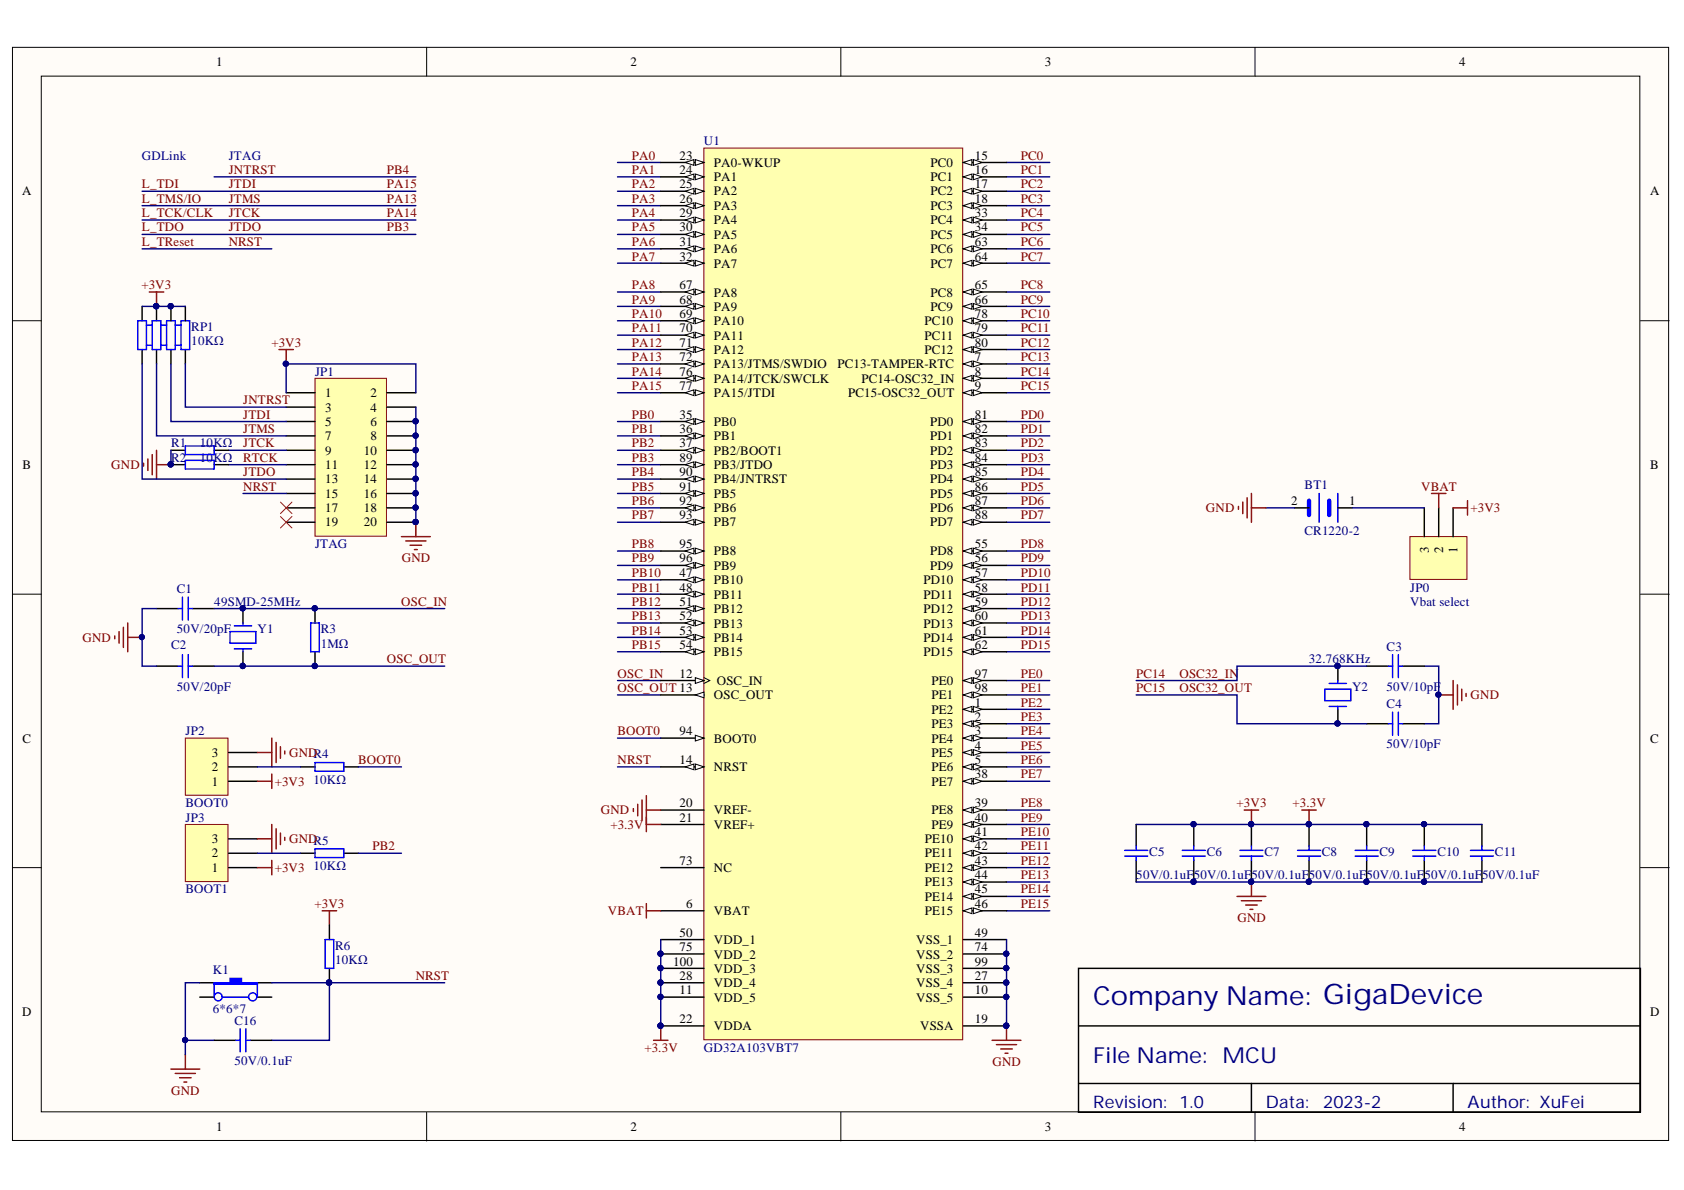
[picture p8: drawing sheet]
<svg xmlns="http://www.w3.org/2000/svg" width="297mm" height="210mm" viewBox="0 0 297 210" stroke-linecap="round" stroke-linejoin="round" font-family="sans-serif">
<defs><g id="words">
<text font-size="4.6" fill="#000080" x="192.8" y="177.2">Company Name: GigaDevice</text>
<text font-size="3.9" fill="#000080" x="192.8" y="187.6">File Name: MCU</text>
<g font-size="3" fill="#000080">
<text x="192.8" y="195.4">Revision:</text>
<text x="208" y="195.4">1.0</text>
<text x="223.3" y="195.4">Data:</text>
<text x="233.4" y="195.4">2023-2</text>
<text x="258.9" y="195.4">Author: XuFei</text>
</g>
<g font-size="2.3">
<text x="38.1" y="11.7">1</text>
<text x="111.2" y="11.7">2</text>
<text x="184.3" y="11.7">3</text>
<text x="257.4" y="11.7">4</text>
<text x="119.8" y="28.1">23</text>
<text x="125.9" y="29.4">PA0-WKUP</text>
<text x="164.2" y="29.4">PC0</text>
<text x="171.9" y="28.1">15</text>
<text x="3.9" y="34.5">A</text>
<text x="119.8" y="30.7">24</text>
<text x="119.8" y="33.2">25</text>
<text x="119.8" y="35.7">26</text>
<text x="125.9" y="31.9">PA1</text>
<text x="125.9" y="34.5">PA2</text>
<text x="164.2" y="31.9">PC1</text>
<text x="164.2" y="34.5">PC2</text>
<text x="171.9" y="30.7">16</text>
<text x="171.9" y="33.2">17</text>
<text x="171.9" y="35.7">18</text>
<text x="291.1" y="34.5">A</text>
<text x="119.8" y="38.3">29</text>
<text x="119.8" y="40.8">30</text>
<text x="125.9" y="37">PA3</text>
<text x="125.9" y="39.5">PA4</text>
<text x="164.2" y="37">PC3</text>
<text x="164.2" y="39.5">PC4</text>
<text x="171.9" y="38.3">33</text>
<text x="171.9" y="40.8">34</text>
<text x="119.8" y="43.4">31</text>
<text x="119.8" y="46">32</text>
<text x="125.9" y="42.1">PA5</text>
<text x="125.9" y="44.7">PA6</text>
<text x="125.9" y="47.2">PA7</text>
<text x="164.2" y="42.1">PC5</text>
<text x="164.2" y="44.7">PC6</text>
<text x="164.2" y="47.2">PC7</text>
<text x="171.9" y="43.4">63</text>
<text x="171.9" y="46">64</text>
<text x="119.8" y="51">67</text>
<text x="119.8" y="53.6">68</text>
<text x="125.9" y="52.3">PA8</text>
<text x="164.2" y="52.3">PC8</text>
<text x="171.9" y="51">65</text>
<text x="171.9" y="53.6">66</text>
<text x="119.8" y="56.1">69</text>
<text x="119.8" y="58.6">70</text>
<text x="125.9" y="54.8">PA9</text>
<text x="125.9" y="57.4">PA10</text>
<text x="125.9" y="59.9">PA11</text>
<text x="163.1" y="57.4">PC10</text>
<text x="163.1" y="59.9">PC11</text>
<text x="164.2" y="54.8">PC9</text>
<text x="171.9" y="56.1">78</text>
<text x="171.9" y="58.6">79</text>
<text x="119.8" y="61.2">71</text>
<text x="119.8" y="63.7">72</text>
<text x="125.9" y="62.4">PA12</text>
<text x="125.9" y="65">PA13/JTMS/SWDIO</text>
<text x="147.7" y="65">PC13-TAMPER-RTC</text>
<text x="163.1" y="62.4">PC12</text>
<text x="171.9" y="61.2">80</text>
<text x="171.9" y="63.7">7</text>
<text x="57.3" y="70.1">1</text>
<text x="65.4" y="70.1">2</text>
<text x="119.8" y="66.2">76</text>
<text x="119.8" y="68.8">77</text>
<text x="125.9" y="67.5">PA14/JTCK/SWCLK</text>
<text x="125.9" y="70.1">PA15/JTDI</text>
<text x="149.6" y="70.1">PC15-OSC32_OUT</text>
<text x="152" y="67.5">PC14-OSC32_IN</text>
<text x="171.9" y="66.2">8</text>
<text x="171.9" y="68.8">9</text>
<text x="57.3" y="72.6">3</text>
<text x="57.3" y="75.1">5</text>
<text x="57.3" y="77.7">7</text>
<text x="65.4" y="72.6">4</text>
<text x="65.4" y="75.1">6</text>
<text x="65.4" y="77.7">8</text>
<text x="119.8" y="73.9">35</text>
<text x="119.8" y="76.4">36</text>
<text x="125.9" y="75.1">PB0</text>
<text x="125.9" y="77.7">PB1</text>
<text x="164.1" y="75.1">PD0</text>
<text x="164.1" y="77.7">PD1</text>
<text x="171.9" y="73.9">81</text>
<text x="171.9" y="76.4">82</text>
<text x="4" y="82.7">B</text>
<text x="57.3" y="80.2">9</text>
<text x="57.3" y="82.7">11</text>
<text x="64.2" y="80.2">10</text>
<text x="64.2" y="82.7">12</text>
<text x="119.8" y="78.9">37</text>
<text x="119.8" y="81.5">89</text>
<text x="119.8" y="84">90</text>
<text x="125.9" y="80.2">PB2/BOOT1</text>
<text x="125.9" y="82.7">PB3/JTDO</text>
<text x="164.1" y="80.2">PD2</text>
<text x="164.1" y="82.7">PD3</text>
<text x="171.9" y="78.9">83</text>
<text x="171.9" y="81.5">84</text>
<text x="171.9" y="84">85</text>
<text x="291.1" y="82.7">B</text>
<text x="57.3" y="85.3">13</text>
<text x="57.3" y="87.8">15</text>
<text x="64.2" y="85.3">14</text>
<text x="64.2" y="87.8">16</text>
<text x="119.8" y="86.5">91</text>
<text x="119.8" y="89.1">92</text>
<text x="125.9" y="85.3">PB4/JNTRST</text>
<text x="125.9" y="87.8">PB5</text>
<text x="164.1" y="85.3">PD4</text>
<text x="164.1" y="87.8">PD5</text>
<text x="171.9" y="86.5">86</text>
<text x="171.9" y="89.1">87</text>
<text x="227.8" y="89.1">2</text>
<text x="238" y="89.1">1</text>
<text x="57.3" y="90.3">17</text>
<text x="57.3" y="92.9">19</text>
<text x="64.2" y="90.3">18</text>
<text x="64.2" y="92.9">20</text>
<text x="119.8" y="91.6">93</text>
<text x="125.9" y="90.3">PB6</text>
<text x="125.9" y="92.9">PB7</text>
<text x="164.1" y="90.3">PD6</text>
<text x="164.1" y="92.9">PD7</text>
<text x="171.9" y="91.6">88</text>
<text x="119.8" y="96.7">95</text>
<text x="119.8" y="99.2">96</text>
<text x="119.8" y="101.7">47</text>
<text x="125.9" y="97.9">PB8</text>
<text x="125.9" y="100.5">PB9</text>
<text x="164.1" y="97.9">PD8</text>
<text x="164.1" y="100.5">PD9</text>
<text x="171.9" y="96.7">55</text>
<text x="171.9" y="99.2">56</text>
<text x="171.9" y="101.7">57</text>
<text x="252" y="97.6" transform="rotate(-90 252 97.6)">3</text>
<text x="254.6" y="97.6" transform="rotate(-90 254.6 97.6)">2</text>
<text x="257.1" y="97.6" transform="rotate(-90 257.1 97.6)">1</text>
<text x="119.8" y="104.4">48</text>
<text x="119.8" y="106.9">51</text>
<text x="125.9" y="103">PB10</text>
<text x="125.9" y="105.6">PB11</text>
<text x="162.9" y="103">PD10</text>
<text x="162.9" y="105.6">PD11</text>
<text x="171.9" y="104.4">58</text>
<text x="171.9" y="106.9">59</text>
<text x="119.8" y="109.4">52</text>
<text x="119.8" y="112">53</text>
<text x="125.9" y="108.2">PB12</text>
<text x="125.9" y="110.7">PB13</text>
<text x="125.9" y="113.2">PB14</text>
<text x="162.9" y="108.2">PD12</text>
<text x="162.9" y="110.7">PD13</text>
<text x="162.9" y="113.2">PD14</text>
<text x="171.9" y="109.4">60</text>
<text x="171.9" y="112">61</text>
<text x="119.8" y="119.6">12</text>
<text x="119.8" y="114.5">54</text>
<text x="125.9" y="115.8">PB15</text>
<text x="162.9" y="115.8">PD15</text>
<text x="171.9" y="114.5">62</text>
<text x="171.9" y="119.6">97</text>
<text x="125.9" y="123.4">OSC_OUT</text>
<text x="126.4" y="120.8">OSC_IN</text>
<text x="164.3" y="120.8">PE0</text>
<text x="164.3" y="123.4">PE1</text>
<text x="164.3" y="125.9">PE2</text>
<text x="171.9" y="122.1">98</text>
<text x="171.9" y="124.6">1</text>
<text x="4" y="131">C</text>
<text x="119.8" y="129.7">94</text>
<text x="125.9" y="131">BOOT0</text>
<text x="164.3" y="128.4">PE3</text>
<text x="164.3" y="131">PE4</text>
<text x="171.9" y="127.2">2</text>
<text x="171.9" y="129.7">3</text>
<text x="291.1" y="131">C</text>
<text x="37.4" y="136">2</text>
<text x="37.4" y="133.5">3</text>
<text x="119.8" y="134.8">14</text>
<text x="125.9" y="136">NRST</text>
<text x="164.3" y="133.5">PE5</text>
<text x="164.3" y="136">PE6</text>
<text x="171.9" y="132.2">4</text>
<text x="171.9" y="134.8">5</text>
<text x="171.9" y="137.3">38</text>
<text x="37.4" y="138.6">1</text>
<text x="119.8" y="142.4">20</text>
<text x="125.9" y="143.6">VREF-</text>
<text x="164.3" y="138.6">PE7</text>
<text x="164.3" y="143.6">PE8</text>
<text x="171.9" y="142.4">39</text>
<text x="37.4" y="148.7">3</text>
<text x="119.8" y="144.9">21</text>
<text x="125.9" y="146.2">VREF+</text>
<text x="163.1" y="148.7">PE10</text>
<text x="164.3" y="146.2">PE9</text>
<text x="171.9" y="144.9">40</text>
<text x="171.9" y="147.4">41</text>
<text x="171.9" y="150">42</text>
<text x="37.4" y="153.8">1</text>
<text x="37.4" y="151.2">2</text>
<text x="119.8" y="152.5">73</text>
<text x="125.9" y="153.8">NC</text>
<text x="163.1" y="151.2">PE11</text>
<text x="163.1" y="153.8">PE12</text>
<text x="171.9" y="152.5">43</text>
<text x="171.9" y="155.1">44</text>
<text x="121" y="160.1">6</text>
<text x="125.9" y="161.4">VBAT</text>
<text x="163.1" y="156.3">PE13</text>
<text x="163.1" y="158.9">PE14</text>
<text x="163.1" y="161.4">PE15</text>
<text x="171.9" y="157.6">45</text>
<text x="171.9" y="160.1">46</text>
<text x="119.8" y="165.3">50</text>
<text x="119.8" y="167.8">75</text>
<text x="125.9" y="166.5">VDD_1</text>
<text x="161.6" y="166.5">VSS_1</text>
<text x="171.9" y="165.3">49</text>
<text x="171.9" y="167.8">74</text>
<text x="118.7" y="170.3">100</text>
<text x="119.8" y="172.9">28</text>
<text x="125.9" y="169.1">VDD_2</text>
<text x="125.9" y="171.6">VDD_3</text>
<text x="161.6" y="169.1">VSS_2</text>
<text x="161.6" y="171.6">VSS_3</text>
<text x="171.9" y="170.3">99</text>
<text x="171.9" y="172.9">27</text>
<text x="3.9" y="179.2">D</text>
<text x="119.8" y="175.4">11</text>
<text x="125.9" y="174.1">VDD_4</text>
<text x="125.9" y="176.7">VDD_5</text>
<text x="161.6" y="174.1">VSS_4</text>
<text x="161.6" y="176.7">VSS_5</text>
<text x="171.9" y="175.4">10</text>
<text x="291.1" y="179.2">D</text>
<text x="119.8" y="180.5">22</text>
<text x="125.9" y="181.8">VDDA</text>
<text x="162.3" y="181.8">VSSA</text>
<text x="171.9" y="180.5">19</text>
<text x="38.1" y="199.5">1</text>
<text x="111.2" y="199.5">2</text>
<text x="184.3" y="199.5">3</text>
<text x="257.4" y="199.5">4</text>
</g>
<g font-size="2.3" fill="#000080">
<text x="25" y="28.1">GDLink</text>
<text x="40.3" y="28.1">JTAG</text>
<text x="124.2" y="25.6">U1</text>
<text x="33.7" y="58.4">RP1</text>
<text x="33.7" y="60.9">10KΩ</text>
<text x="55.6" y="66.2">JP1</text>
<text x="30.2" y="81.5">R2</text>
<text x="30.2" y="78.9">R1</text>
<text x="35.3" y="81.5">10KΩ</text>
<text x="35.3" y="78.9">10KΩ</text>
<text x="230.1" y="86.3">BT1</text>
<text x="230.1" y="94.4">CR1220-2</text>
<text x="55.6" y="96.7">JTAG</text>
<text x="31.2" y="104.6">C1</text>
<text x="37.8" y="106.9">49SMD-25MHz</text>
<text x="248.7" y="104.4">JP0</text>
<text x="248.7" y="106.9">Vbat select</text>
<text x="31.2" y="111.7">50V/20pF</text>
<text x="45.4" y="111.7">Y1</text>
<text x="56.6" y="111.7">R3</text>
<text x="30.2" y="114.5">C2</text>
<text x="56.6" y="114.2">1MΩ</text>
<text x="230.9" y="117">32.768KHz</text>
<text x="244.6" y="114.7">C3</text>
<text x="31.2" y="121.8">50V/20pF</text>
<text x="238.5" y="121.8">Y2</text>
<text x="244.6" y="121.8">50V/10pF</text>
<text x="244.6" y="124.9">C4</text>
<text x="32.7" y="129.7">JP2</text>
<text x="244.6" y="132">50V/10pF</text>
<text x="32.7" y="142.4">BOOT0</text>
<text x="55.3" y="138.3">10KΩ</text>
<text x="32.7" y="144.9">JP3</text>
<text x="55.3" y="153.5">10KΩ</text>
<text x="200.4" y="155.1">50V/0.1uF</text>
<text x="202.7" y="151">C5</text>
<text x="210.6" y="155.1">50V/0.1uF50V/0.1uF50V/0.1uF50V/0.1uF</text>
<text x="212.9" y="151">C6</text>
<text x="223" y="151">C7</text>
<text x="233.2" y="151">C8</text>
<text x="243.3" y="151">C9</text>
<text x="251.3" y="155.1">50V/0.1uF</text>
<text x="253.5" y="151">C10</text>
<text x="261.4" y="155.1">50V/0.1uF</text>
<text x="263.7" y="151">C11</text>
<text x="32.7" y="157.6">BOOT1</text>
<text x="59.1" y="167.6">R6</text>
<text x="37.5" y="171.9">K1</text>
<text x="59.1" y="170.1">10KΩ</text>
<text x="37.5" y="178.7">6*6*7</text>
<text x="41.4" y="180.7">C16</text>
<text x="124.2" y="185.6">GD32A103VBT7</text>
<text x="41.4" y="187.8">50V/0.1uF</text>
</g>
<g font-size="2.3" fill="#800000">
<text x="111.5" y="28.1">PA0</text>
<text x="180.1" y="28.1">PC0</text>
<text x="25" y="35.7">L_TMS/IO</text>
<text x="25" y="33.2">L_TDI</text>
<text x="40.3" y="30.7">JNTRST</text>
<text x="40.3" y="33.2">JTDI</text>
<text x="40.3" y="35.7">JTMS</text>
<text x="68.2" y="30.7">PB4</text>
<text x="68.2" y="33.2">PA15</text>
<text x="68.2" y="35.7">PA13</text>
<text x="111.5" y="30.7">PA1</text>
<text x="111.5" y="35.7">PA3</text>
<text x="111.5" y="33.2">PA2</text>
<text x="180.1" y="30.7">PC1</text>
<text x="180.1" y="35.7">PC3</text>
<text x="180.1" y="33.2">PC2</text>
<text x="25" y="38.3">L_TCK/CLK</text>
<text x="25" y="40.8">L_TDO</text>
<text x="40.3" y="38.3">JTCK</text>
<text x="40.3" y="40.8">JTDO</text>
<text x="68.2" y="38.3">PA14</text>
<text x="68.2" y="40.8">PB3</text>
<text x="111.5" y="38.3">PA4</text>
<text x="111.5" y="40.8">PA5</text>
<text x="180.1" y="38.3">PC4</text>
<text x="180.1" y="40.8">PC5</text>
<text x="25" y="43.4">L_TReset</text>
<text x="40.3" y="43.4">NRST</text>
<text x="111.5" y="43.4">PA6</text>
<text x="111.5" y="46">PA7</text>
<text x="180.1" y="43.4">PC6</text>
<text x="180.1" y="46">PC7</text>
<text x="24.9" y="51">+3V3</text>
<text x="111.5" y="53.6">PA9</text>
<text x="111.5" y="51">PA8</text>
<text x="180.1" y="51">PC8</text>
<text x="180.1" y="53.6">PC9</text>
<text x="111.5" y="58.6">PA11</text>
<text x="111.5" y="56.1">PA10</text>
<text x="180.1" y="58.6">PC11</text>
<text x="180.1" y="56.1">PC10</text>
<text x="47.9" y="61.2">+3V3</text>
<text x="111.5" y="61.2">PA12</text>
<text x="111.5" y="63.7">PA13</text>
<text x="180.1" y="61.2">PC12</text>
<text x="180.1" y="63.7">PC13</text>
<text x="42.9" y="71.3">JNTRST</text>
<text x="111.5" y="68.8">PA15</text>
<text x="111.5" y="66.2">PA14</text>
<text x="180.1" y="66.2">PC14</text>
<text x="180.1" y="68.8">PC15</text>
<text x="42.9" y="73.9">JTDI</text>
<text x="42.9" y="76.4">JTMS</text>
<text x="111.5" y="76.4">PB1</text>
<text x="111.5" y="73.9">PB0</text>
<text x="180.1" y="73.9">PD0</text>
<text x="180.1" y="76.4">PD1</text>
<text x="19.6" y="82.7">GND</text>
<text x="42.9" y="78.9">JTCK</text>
<text x="42.9" y="84">JTDO</text>
<text x="42.9" y="81.5">RTCK</text>
<text x="111.5" y="78.9">PB2</text>
<text x="111.5" y="81.5">PB3</text>
<text x="111.5" y="84">PB4</text>
<text x="180.1" y="81.5">PD3</text>
<text x="180.1" y="84">PD4</text>
<text x="180.1" y="78.9">PD2</text>
<text x="42.9" y="86.5">NRST</text>
<text x="111.5" y="86.5">PB5</text>
<text x="111.5" y="89.1">PB6</text>
<text x="180.1" y="86.5">PD5</text>
<text x="180.1" y="89.1">PD6</text>
<text x="250.7" y="86.5">VBAT</text>
<text x="111.5" y="91.6">PB7</text>
<text x="180.1" y="91.6">PD7</text>
<text x="212.7" y="90.3">GND</text>
<text x="259.4" y="90.3">+3V3</text>
<text x="70.9" y="99.2">GND</text>
<text x="111.5" y="101.7">PB10</text>
<text x="111.5" y="96.7">PB8</text>
<text x="111.5" y="99.2">PB9</text>
<text x="180.1" y="96.7">PD8</text>
<text x="180.1" y="99.2">PD9</text>
<text x="180.1" y="101.7">PD10</text>
<text x="70.8" y="106.9">OSC_IN</text>
<text x="111.5" y="106.9">PB12</text>
<text x="111.5" y="104.4">PB11</text>
<text x="180.1" y="104.4">PD11</text>
<text x="180.1" y="106.9">PD12</text>
<text x="14.5" y="113.2">GND</text>
<text x="111.5" y="109.4">PB13</text>
<text x="111.5" y="112">PB14</text>
<text x="180.1" y="109.4">PD13</text>
<text x="180.1" y="112">PD14</text>
<text x="68.2" y="117">OSC_OUT</text>
<text x="108.9" y="119.6">OSC_IN</text>
<text x="111.5" y="114.5">PB15</text>
<text x="180.1" y="114.5">PD15</text>
<text x="180.1" y="119.6">PE0</text>
<text x="200.4" y="119.6">PC14</text>
<text x="208" y="119.6">OSC32_IN</text>
<text x="108.9" y="122.1">OSC_OUT 13</text>
<text x="180.1" y="122.1">PE1</text>
<text x="180.1" y="124.6">PE2</text>
<text x="200.4" y="122.1">PC15</text>
<text x="208" y="122.1">OSC32_OUT</text>
<text x="259.4" y="123.4">GND</text>
<text x="108.9" y="129.7">BOOT0</text>
<text x="180.1" y="127.2">PE3</text>
<text x="180.1" y="129.7">PE4</text>
<text x="51" y="133.5">GNDR4</text>
<text x="63.2" y="134.8">BOOT0</text>
<text x="108.9" y="134.8">NRST</text>
<text x="180.1" y="132.2">PE5</text>
<text x="180.1" y="134.8">PE6</text>
<text x="180.1" y="137.3">PE7</text>
<text x="48.5" y="138.6">+3V3</text>
<text x="106" y="143.6">GND</text>
<text x="180.1" y="142.4">PE8</text>
<text x="218.1" y="142.4">+3V3</text>
<text x="228" y="142.4">+3.3V</text>
<text x="51" y="148.7">GNDR5</text>
<text x="65.7" y="150">PB2</text>
<text x="107.7" y="146.2">+3.3V</text>
<text x="180.1" y="144.9">PE9</text>
<text x="180.1" y="150">PE11</text>
<text x="180.1" y="147.4">PE10</text>
<text x="48.5" y="153.8">+3V3</text>
<text x="180.1" y="152.5">PE12</text>
<text x="180.1" y="155.1">PE13</text>
<text x="55.5" y="160.1">+3V3</text>
<text x="107.2" y="161.4">VBAT</text>
<text x="180.1" y="157.6">PE14</text>
<text x="180.1" y="160.1">PE15</text>
<text x="218.3" y="162.7">GND</text>
<text x="73.3" y="172.9">NRST</text>
<text x="113.7" y="185.6">+3.3V</text>
<text x="175.1" y="188.1">GND</text>
<text x="30.2" y="193.2">GND</text>
</g>
</g></defs>
<g fill="#fffcf8" stroke="#000" stroke-width=".18">
<path d="M2.2 8.4h292.1v192.8h-292.1z"/>
<path d="M7.3 13.4h281.9v182.7h-281.9z"/>
</g>
<path d="M75.3 8.4v5M148.3 8.4v5M221.4 8.4v5M2.2 56.6h5.1M289.3 56.6h5.1M2.2 104.8h5.1M289.3 104.8h5.1M2.2 153h5.1M289.3 153h5.1M75.3 196.2v5.1M148.3 196.2v5.1M221.4 196.2v5.1" fill="none" stroke="#000" stroke-width=".18"/>
<g fill="none" stroke="#000" stroke-width=".25">
<path d="M27.6 107.3h3.8M27.6 117.5h3.8M34 107.3h3.8M34 117.5h3.8M42.9 107.3v2.6M42.9 115v2.5M35.2 173.3h2.6M45.4 173.3h2.5M190.2 170.8h99.1v25.4h-99.1zM190.2 181h99.1M190.2 191.1h99.1M220.7 191.1v5.1"/>
<path d="M256.3 191.1v5.1"/>
</g>
<g fill="none" stroke="#000080" stroke-width=".25">
<path d="M108.9 28.7h7.6M108.9 31.2h7.6M108.9 33.7h7.6M108.9 36.3h7.6M108.9 38.8h7.6M177.5 28.7h7.7M177.5 31.2h7.7M177.5 33.7h7.7M177.5 36.3h7.7M177.5 38.8h7.7M108.9 41.4h7.6M108.9 43.9h7.6"/>
<path d="M108.9 46.4h7.6M108.9 51.5h7.6M108.9 54h7.6M108.9 56.6h7.6M108.9 59.1h7.6M177.5 41.4h7.7M177.5 43.9h7.7M177.5 46.4h7.7M177.5 51.5h7.7M177.5 54h7.7M177.5 56.6h7.7M177.5 59.1h7.7"/>
<path d="M108.9 61.7h7.6M108.9 64.2h7.6M108.9 66.7h7.6M108.9 69.3h7.6M108.9 74.3h7.6M108.9 76.9h7.6M108.9 79.4h7.6M177.5 61.7h7.7M177.5 64.2h7.7M177.5 74.3h7.7M177.5 76.9h7.7M177.5 79.4h7.7"/>
<path d="M108.9 82h7.6M108.9 84.5h7.6M108.9 87h7.6M108.9 89.6h7.6M108.9 92.1h7.6M108.9 97.2h7.6M108.9 99.7h7.6M177.5 82h7.7M177.5 84.5h7.7M177.5 87h7.7M177.5 89.6h7.7M177.5 92.1h7.7"/>
<path d="M177.5 97.2h7.7M177.5 99.7h7.7M27.6 107.3h-2.5v10.2h2.5M108.9 102.3h7.6M108.9 104.8h7.6M108.9 107.3h7.6M108.9 109.9h7.6M177.5 102.3h7.7M177.5 104.8h7.7M177.5 107.3h7.7M177.5 109.9h7.7M177.5 112.4h7.7"/>
<path d="M177.5 115h7.7M108.9 135.3h7.6M177.5 120h7.7M177.5 122.6h7.7M177.5 125.1h7.7M177.5 127.7h7.7M177.5 130.2h7.7M177.5 132.7h7.7M177.5 135.3h7.7M177.5 137.8h7.7M177.5 142.9h7.7M177.5 145.4h7.7"/>
<path d="M177.5 148h7.7M177.5 150.5h7.7M177.5 153h7.7M177.5 155.6h7.7M177.5 158.1h7.7M177.5 160.7h7.7"/>
</g>
<g fill="none" stroke="#00f" stroke-width=".25">
<path d="M31.4 107.3h.8M31.4 117.5h.8M32.2 105.3v4.1M32.2 115.5v4M33.2 107.3h.8M33.2 105.3v4.1M33.2 115.5v4M33.2 117.5h.8M40.6 111.4h4.5v2h-4.5zM41.3 110.4h3.1M41.3 114.5h3.1M42.9 109.9v.5"/>
<path d="M42.9 114.5v.5"/>
</g>
<g fill="#000080" stroke="#000080" stroke-width=".18">
<circle cx="42.8" cy="117.5" r=".46"/>
<circle cx="42.8" cy="107.3" r=".46"/>
<circle cx="25" cy="112.4" r=".46"/>
</g>
<path d="M20.2 112.2v.5M21 111.4v2M21.8 110.6v3.6M22.5 109.9v5.1M22.5 112.4h2.6" fill="none" stroke="#800000" stroke-width=".25"/>
<path d="M37.8 173.3h2.8v-.7h2v.7h2.8v.3h-7.6z" fill-rule="evenodd" fill="#00f"/>
<g fill="none" stroke="#00f" stroke-width=".25">
<path d="M55.6 134.5h5v1.5h-5zM37.8 173.3h2.8v-.7h2v.7h2.8v.3h-7.6zM37.8 173.3v2.6M39.3 175.9h4.6M45.4 173.3v2.6M57.3 165.7h1.6v5.1h-1.6zM41.6 183.5h.7M42.3 181.5v4M43.4 183.5h.7M43.4 181.5v4"/>
<circle cx="38.5" cy="175.8" r=".71"/>
<circle cx="44.6" cy="175.8" r=".72"/>
</g>
<path d="M53 135.3h2.6M60.6 135.3h2.6M35.2 175.9h2.6M45.4 175.9h2.5M58.1 163.2v2.5M58.1 170.8v2.5M37.8 183.5h3.8M44.1 183.5h3.8" fill="none" stroke="#000" stroke-width=".25"/>
<path d="M56.8 160.7h2.6M58.1 160.7v2.5M30.2 188.6h5M30.9 189.3h3.6M31.7 190.1h2M32.4 190.9h.5M32.7 186v2.6" fill="none" stroke="#800000" stroke-width=".25"/>
<path d="M35.2 173.3h-2.5v12.7M58.1 173.3v10.2h-10.2M32.7 183.5h5.1" fill="none" stroke="#000080" stroke-width=".25"/>
<g fill="#000080" stroke="#000080" stroke-width=".18">
<circle cx="32.6" cy="183.4" r=".46"/>
<circle cx="58" cy="173.3" r=".47"/>
</g>
<path d="M32.7 130.2h7.5v10.1h-7.5z" fill="#ffffb0" stroke="#800000" stroke-width=".18"/>
<path d="M40.3 137.8h5.1M40.3 135.3h5.1M40.3 132.7h5.1M53 150.5h2.6M60.6 150.5h2.6" fill="none" stroke="#000" stroke-width=".25"/>
<path d="M45.4 132.7h2.5M47.9 130.2v5.1M48.7 131v3.5M49.5 131.7v2M50.2 132.5v.5" fill="none" stroke="#800000" stroke-width=".25"/>
<path d="M45.4 135.3h7.6M63.2 135.3h7.6" fill="none" stroke="#000080" stroke-width=".25"/>
<path d="M55.6 149.7h5v1.6h-5z" fill="none" stroke="#00f" stroke-width=".25"/>
<path d="M32.7 145.4h7.5v10.1h-7.5z" fill="#ffffb0" stroke="#800000" stroke-width=".18"/>
<g fill="none" stroke="#000" stroke-width=".25">
<path d="M236 117.5v2.5M241.1 117.5h3.8M247.4 117.5h3.8M236 125.1v2.6M241.1 127.7h3.8M247.4 127.7h3.8M40.3 153h5.1M40.3 150.5h5.1M40.3 148h5.1M200.4 145.4v3.8M200.4 151.8v3.8M210.6 145.4v3.8"/>
<path d="M210.6 151.8v3.8M220.7 145.4v3.8M220.7 151.8v3.8M230.9 145.4v3.8M230.9 151.8v3.8M241.1 145.4v3.8M241.1 151.8v3.8"/>
</g>
<path d="M253.8 122.6h2.5M256.3 120v5.1M257.1 120.8v3.6M257.8 121.6v2M258.6 122.3v.5M45.4 148h2.5M47.9 145.4v5.1M48.7 146.2v3.5M49.5 146.9v2.1M50.2 147.7v.5" fill="none" stroke="#800000" stroke-width=".25"/>
<path d="M251.2 117.5h2.6v10.2h-2.6M45.4 150.5h7.6M63.2 150.5h7.6" fill="none" stroke="#000080" stroke-width=".25"/>
<g fill="#000080" stroke="#000080" stroke-width=".18">
<circle cx="253.7" cy="122.5" r=".46"/>
<circle cx="235.9" cy="127.6" r=".46"/>
<circle cx="235.9" cy="117.5" r=".47"/>
<circle cx="210.5" cy="155.5" r=".46"/>
<circle cx="210.5" cy="145.4" r=".46"/>
<circle cx="220.7" cy="155.5" r=".46"/>
<circle cx="220.7" cy="145.4" r=".46"/>
<circle cx="230.9" cy="155.5" r=".46"/>
<circle cx="230.9" cy="145.4" r=".46"/>
<circle cx="241" cy="155.5" r=".46"/>
<circle cx="241" cy="145.4" r=".46"/>
</g>
<g fill="none" stroke="#00f" stroke-width=".25">
<path d="M244.9 117.5h.7M245.6 115.5v4M246.7 117.5h.7M246.7 115.5v4M233.7 121.6h4.6v2h-4.6zM234.5 120.5h3M234.5 124.6h3M236 120v.5M236 124.6v.5M244.9 127.7h.7M245.6 125.6v4.1M246.7 125.6v4.1"/>
<path d="M246.7 127.7h.7M198.4 150h4M198.4 151h4M200.4 149.2v.8M200.4 151v.8M208.5 150h4.1M208.5 151h4.1M210.6 149.2v.8M210.6 151v.8M218.7 150h4.1M218.7 151h4.1M220.7 149.2v.8"/>
<path d="M220.7 151v.8M228.9 150h4M228.9 151h4M230.9 149.2v.8M230.9 151v.8M239 150h4.1M239 151h4.1M241.1 149.2v.8M241.1 151v.8"/>
</g>
<path d="M55.6 66.7h12.6v27.9h-12.6z" fill="#ffffb0" stroke="#800000" stroke-width=".18"/>
<g fill="none" stroke="#000" stroke-width=".25">
<path d="M25.1 54v2.6M27.6 54v2.6M30.2 54v2.6M32.7 54v2.6M25.1 61.7v2.5M27.6 61.7v2.5M30.2 79.4h2.5M30.2 61.7v2.5M32.7 61.7v2.5M37.8 79.4h2.5M50.5 69.3h5.1M50.5 71.8h5.1"/>
<path d="M50.5 74.3h5.1M50.5 76.9h5.1M50.5 79.4h5.1M68.3 69.3h5.1M68.3 71.8h5.1M68.3 74.3h5.1M68.3 76.9h5.1M68.3 79.4h5.1M30.2 82h2.5M37.8 82h2.5M50.5 82h5.1M50.5 84.5h5.1"/>
<path d="M50.5 87h5.1M50.5 89.6h5.1M50.5 92.1h5.1M68.3 82h5.1M68.3 84.5h5.1M68.3 87h5.1M68.3 89.6h5.1M68.3 92.1h5.1M55.6 107.3v2.6M55.6 115v2.5M251.2 145.4v3.8M251.2 151.8v3.8"/>
<path d="M261.4 145.4v3.8M261.4 151.8v3.8"/>
</g>
<g fill="#000080" stroke="#000080" stroke-width=".18">
<circle cx="73.3" cy="74.3" r=".46"/>
<circle cx="73.3" cy="76.8" r=".46"/>
<circle cx="73.3" cy="79.4" r=".46"/>
<circle cx="73.3" cy="81.9" r=".46"/>
<circle cx="73.3" cy="84.5" r=".46"/>
<circle cx="73.3" cy="87" r=".46"/>
<circle cx="73.3" cy="89.5" r=".46"/>
<circle cx="73.3" cy="92.1" r=".46"/>
<circle cx="50.4" cy="64.2" r=".47"/>
<circle cx="30.1" cy="81.9" r=".46"/>
<circle cx="27.5" cy="54" r=".47"/>
<circle cx="30.1" cy="54" r=".46"/>
<circle cx="55.5" cy="117.5" r=".46"/>
<circle cx="55.5" cy="107.3" r=".46"/>
<circle cx="220.7" cy="155.5" r=".46"/>
<circle cx="230.9" cy="145.4" r=".46"/>
<circle cx="251.2" cy="155.5" r=".46"/>
<circle cx="251.2" cy="145.4" r=".46"/>
<circle cx="116.5" cy="180.9" r=".46"/>
<circle cx="177.5" cy="180.9" r=".46"/>
<circle cx="235.9" cy="117.5" r=".47"/>
<circle cx="235.9" cy="127.6" r=".46"/>
<circle cx="42.8" cy="107.3" r=".46"/>
<circle cx="42.8" cy="117.5" r=".46"/>
<circle cx="58" cy="173.3" r=".47"/>
</g>
<g fill="none" stroke="#800000" stroke-width=".25">
<path d="M26.3 51.5h2.6M27.6 51.5v2.5M27.6 79.4v5.1M49.2 61.7h2.6M50.5 61.7v2.5M25.3 81.7v.5M26.1 80.9v2.1M26.8 80.2v3.5M27.6 82h2.6M70.8 94.7h5.1M71.6 95.4h3.5M72.3 96.2h2.1"/>
<path d="M73.1 96.9h.5M73.4 92.1v2.6M45.4 137.8h2.5M47.9 136.5v2.6M45.4 153h2.5M47.9 151.8v2.5M218.2 158.1h5.1M219 158.9h3.5M219.7 159.6h2.1M220.7 155.6v2.5M229.6 142.9h2.6M230.9 142.9v2.5"/>
<path d="M220.5 160.4h.5M115.3 183.5h2.5M116.5 181v2.5M175 183.5h5.1M175.8 184.3h3.5M176.5 185h2.1M177.3 185.8h.5M177.5 181v2.5"/>
</g>
<g fill="none" stroke="#000080" stroke-width=".25">
<path d="M25.1 54h7.6M25.1 64.2v20.3h25.4M27.6 64.2v12.7h22.9M30.2 64.2v10.1h20.3M30.2 79.4v2.6M32.7 64.2v7.6h17.8M40.3 79.4h10.2M50.5 69.3v-5.1h22.9v5.1M73.4 71.8v20.3M177.5 66.7h7.7M177.5 69.3h7.7M40.3 82h10.2"/>
<path d="M42.9 87h7.6M37.8 107.3h40.6M37.8 117.5h40.6M108.9 112.4h7.6M108.9 115h7.6M241.1 117.5h-22.9v2.5h-17.8M108.9 120h7.6M108.9 122.6h7.6M200.4 122.6h17.8v5.1h22.9M47.9 173.3h30.5"/>
</g>
<g fill="none" stroke="#00f" stroke-width=".25">
<path d="M24.3 56.6h1.5v5.1h-1.5zM25.8 57.3h1M26.8 56.6h1.6v5.1h-1.6zM28.4 57.3h1M29.4 56.6h1.5v5.1h-1.5zM30.9 57.3h1M31.9 56.6h1.6v5.1h-1.6zM25.8 60.9h1M28.4 60.9h1M30.9 60.9h1M32.7 78.7h5.1v1.5h-5.1zM32.7 81.2h5.1v1.5h-5.1z"/>
<path d="M54.8 109.9h1.5v5.1h-1.5zM249.2 150h4.1M249.2 151h4.1M251.2 149.2v.8M251.2 151v.8M259.4 150h4M259.4 151h4M261.4 149.2v.8M261.4 151v.8"/>
</g>
<path d="M49.5 88.6l2 2M49.5 91.1l2 2M51.5 88.6l-2 2M51.5 91.1l-2 2" fill="none" stroke="#f00" stroke-width=".18"/>
<path d="M248.7 94.7h10.1v7.5h-10.1z" fill="#ffffb0" stroke="#800000" stroke-width=".18"/>
<path d="M228.4 89.6h2.5M236 89.6h2.5M251.2 89.6v5.1M253.8 89.6v5.1M256.3 89.6v5.1" fill="none" stroke="#000" stroke-width=".25"/>
<path d="M218.4 89.3v.5M219.2 88.6v2M220 87.8v3.6M220.7 87v5.1M220.7 89.6h2.6M252.5 87h2.5M253.8 87v2.6M256.3 89.6h2.6M258.9 88.3v2.5M219.5 142.9h2.5M220.7 142.9v2.5" fill="none" stroke="#800000" stroke-width=".25"/>
<path d="M232.7 87v5.1M236 87v5.1" fill="none" stroke="#00f" stroke-width=".25"/>
<path d="M230.9 88.3v2.5M234.5 88.3v2.5" fill="none" stroke="#00f" stroke-width=".76"/>
<path d="M223.3 89.6h5.1M238.5 89.6h12.7" fill="none" stroke="#000080" stroke-width=".25"/>
<circle cx="220.7" cy="145.4" r=".46" fill="#000080" stroke="#000080" stroke-width=".18"/>
<path d="M124.1 26.1h45.7v157.3h-45.7z" fill="#ffffb0" stroke="#800000" stroke-width=".18"/>
<path d="M116.5 130.2h7.7" fill="none" stroke="#000" stroke-width=".25"/>
<path d="M122.6 129.7l1.6 .5-1.6 .5z" fill="#fffcf8"/>
<path d="M122.6 129.7l1.6 .5-1.6 .5z" fill="none" stroke="#000" stroke-width=".18"/>
<path d="M116.5 135.3h7.7M116.5 153h7.7" fill="none" stroke="#000" stroke-width=".25"/>
<path d="M122.6 134.8l1.6 .5-1.6 .5z" fill="#fffcf8"/>
<path d="M122.6 134.8l1.6 .5-1.6 .5z" fill="none" stroke="#000" stroke-width=".18"/>
<path d="M120.9 135.3l1.5-.5v1z" fill="#fffcf8"/>
<path d="M124.2 119.5l1 .5-1 .5M120.9 135.3l1.5-.5v1z" fill="none" stroke="#000" stroke-width=".18"/>
<path d="M116.5 120h7.7" fill="none" stroke="#000" stroke-width=".25"/>
<path d="M122.6 119.5l1.6 .5-1.6 .5z" fill="#fffcf8"/>
<path d="M122.6 119.5l1.6 .5-1.6 .5z" fill="none" stroke="#000" stroke-width=".18"/>
<path d="M116.5 122.6h7.7" fill="none" stroke="#000" stroke-width=".25"/>
<path d="M122.6 122.6l1.6-.5v1z" fill="#fffcf8"/>
<path d="M122.6 122.6l1.6-.5v1z" fill="none" stroke="#000" stroke-width=".18"/>
<path d="M116.5 28.7h7.7" fill="none" stroke="#000" stroke-width=".25"/>
<path d="M122.6 28.2l1.6 .5-1.6 .5z" fill="#fffcf8"/>
<path d="M122.6 28.2l1.6 .5-1.6 .5z" fill="none" stroke="#000" stroke-width=".18"/>
<path d="M120.9 28.7l1.5-.5v1z" fill="#fffcf8"/>
<path d="M120.9 28.7l1.5-.5v1z" fill="none" stroke="#000" stroke-width=".18"/>
<path d="M116.5 31.2h7.7" fill="none" stroke="#000" stroke-width=".25"/>
<path d="M122.6 30.7l1.6 .5-1.6 .5z" fill="#fffcf8"/>
<path d="M122.6 30.7l1.6 .5-1.6 .5z" fill="none" stroke="#000" stroke-width=".18"/>
<path d="M120.9 31.2l1.5-.5v1z" fill="#fffcf8"/>
<path d="M120.9 31.2l1.5-.5v1z" fill="none" stroke="#000" stroke-width=".18"/>
<path d="M116.5 33.7h7.7" fill="none" stroke="#000" stroke-width=".25"/>
<path d="M122.6 33.2l1.6 .5-1.6 .5z" fill="#fffcf8"/>
<path d="M122.6 33.2l1.6 .5-1.6 .5z" fill="none" stroke="#000" stroke-width=".18"/>
<path d="M120.9 33.7l1.5-.5v1z" fill="#fffcf8"/>
<path d="M120.9 33.7l1.5-.5v1z" fill="none" stroke="#000" stroke-width=".18"/>
<path d="M116.5 36.3h7.7" fill="none" stroke="#000" stroke-width=".25"/>
<path d="M122.6 35.8l1.6 .5-1.6 .5z" fill="#fffcf8"/>
<path d="M122.6 35.8l1.6 .5-1.6 .5z" fill="none" stroke="#000" stroke-width=".18"/>
<path d="M120.9 36.3l1.5-.5v1z" fill="#fffcf8"/>
<path d="M120.9 36.3l1.5-.5v1z" fill="none" stroke="#000" stroke-width=".18"/>
<path d="M116.5 38.8h7.7" fill="none" stroke="#000" stroke-width=".25"/>
<path d="M122.6 38.3l1.6 .5-1.6 .5z" fill="#fffcf8"/>
<path d="M122.6 38.3l1.6 .5-1.6 .5z" fill="none" stroke="#000" stroke-width=".18"/>
<path d="M120.9 38.8l1.5-.5v1z" fill="#fffcf8"/>
<path d="M120.9 38.8l1.5-.5v1z" fill="none" stroke="#000" stroke-width=".18"/>
<path d="M116.5 41.4h7.7" fill="none" stroke="#000" stroke-width=".25"/>
<path d="M122.6 40.8l1.6 .6-1.6 .5z" fill="#fffcf8"/>
<path d="M122.6 40.8l1.6 .6-1.6 .5z" fill="none" stroke="#000" stroke-width=".18"/>
<path d="M120.9 41.4l1.5-.6v1.1z" fill="#fffcf8"/>
<path d="M120.9 41.4l1.5-.6v1.1z" fill="none" stroke="#000" stroke-width=".18"/>
<path d="M116.5 43.9h7.7" fill="none" stroke="#000" stroke-width=".25"/>
<path d="M122.6 43.4l1.6 .5-1.6 .5z" fill="#fffcf8"/>
<path d="M122.6 43.4l1.6 .5-1.6 .5z" fill="none" stroke="#000" stroke-width=".18"/>
<path d="M120.9 43.9l1.5-.5v1z" fill="#fffcf8"/>
<path d="M120.9 43.9l1.5-.5v1z" fill="none" stroke="#000" stroke-width=".18"/>
<path d="M116.5 46.4h7.7" fill="none" stroke="#000" stroke-width=".25"/>
<path d="M122.6 45.9l1.6 .5-1.6 .5z" fill="#fffcf8"/>
<path d="M122.6 45.9l1.6 .5-1.6 .5z" fill="none" stroke="#000" stroke-width=".18"/>
<path d="M120.9 46.4l1.5-.5v1z" fill="#fffcf8"/>
<path d="M120.9 46.4l1.5-.5v1z" fill="none" stroke="#000" stroke-width=".18"/>
<path d="M116.5 51.5h7.7" fill="none" stroke="#000" stroke-width=".25"/>
<path d="M122.6 51l1.6 .5-1.6 .5z" fill="#fffcf8"/>
<path d="M122.6 51l1.6 .5-1.6 .5z" fill="none" stroke="#000" stroke-width=".18"/>
<path d="M120.9 51.5l1.5-.5v1z" fill="#fffcf8"/>
<path d="M120.9 51.5l1.5-.5v1z" fill="none" stroke="#000" stroke-width=".18"/>
<path d="M116.5 54h7.7" fill="none" stroke="#000" stroke-width=".25"/>
<path d="M122.6 53.5l1.6 .5-1.6 .5z" fill="#fffcf8"/>
<path d="M122.6 53.5l1.6 .5-1.6 .5z" fill="none" stroke="#000" stroke-width=".18"/>
<path d="M120.9 54l1.5-.5v1z" fill="#fffcf8"/>
<path d="M120.9 54l1.5-.5v1z" fill="none" stroke="#000" stroke-width=".18"/>
<path d="M116.5 56.6h7.7" fill="none" stroke="#000" stroke-width=".25"/>
<path d="M122.6 56.1l1.6 .5-1.6 .5z" fill="#fffcf8"/>
<path d="M122.6 56.1l1.6 .5-1.6 .5z" fill="none" stroke="#000" stroke-width=".18"/>
<path d="M120.9 56.6l1.5-.5v1z" fill="#fffcf8"/>
<path d="M120.9 56.6l1.5-.5v1z" fill="none" stroke="#000" stroke-width=".18"/>
<path d="M116.5 59.1h7.7" fill="none" stroke="#000" stroke-width=".25"/>
<path d="M122.6 58.6l1.6 .5-1.6 .5z" fill="#fffcf8"/>
<path d="M122.6 58.6l1.6 .5-1.6 .5z" fill="none" stroke="#000" stroke-width=".18"/>
<path d="M120.9 59.1l1.5-.5v1z" fill="#fffcf8"/>
<path d="M120.9 59.1l1.5-.5v1z" fill="none" stroke="#000" stroke-width=".18"/>
<path d="M116.5 61.7h7.7" fill="none" stroke="#000" stroke-width=".25"/>
<path d="M122.6 61.1l1.6 .6-1.6 .5z" fill="#fffcf8"/>
<path d="M122.6 61.1l1.6 .6-1.6 .5z" fill="none" stroke="#000" stroke-width=".18"/>
<path d="M120.9 61.7l1.5-.6v1.1z" fill="#fffcf8"/>
<path d="M120.9 61.7l1.5-.6v1.1z" fill="none" stroke="#000" stroke-width=".18"/>
<path d="M116.5 64.2h7.7" fill="none" stroke="#000" stroke-width=".25"/>
<path d="M122.6 63.7l1.6 .5-1.6 .5z" fill="#fffcf8"/>
<path d="M122.6 63.7l1.6 .5-1.6 .5z" fill="none" stroke="#000" stroke-width=".18"/>
<path d="M120.9 64.2l1.5-.5v1z" fill="#fffcf8"/>
<path d="M120.9 64.2l1.5-.5v1z" fill="none" stroke="#000" stroke-width=".18"/>
<path d="M116.5 66.7h7.7" fill="none" stroke="#000" stroke-width=".25"/>
<path d="M122.6 66.2l1.6 .5-1.6 .5z" fill="#fffcf8"/>
<path d="M122.6 66.2l1.6 .5-1.6 .5z" fill="none" stroke="#000" stroke-width=".18"/>
<path d="M120.9 66.7l1.5-.5v1z" fill="#fffcf8"/>
<path d="M120.9 66.7l1.5-.5v1z" fill="none" stroke="#000" stroke-width=".18"/>
<path d="M116.5 69.3h7.7" fill="none" stroke="#000" stroke-width=".25"/>
<path d="M122.6 68.8l1.6 .5-1.6 .5z" fill="#fffcf8"/>
<path d="M122.6 68.8l1.6 .5-1.6 .5z" fill="none" stroke="#000" stroke-width=".18"/>
<path d="M120.9 69.3l1.5-.5v1z" fill="#fffcf8"/>
<path d="M120.9 69.3l1.5-.5v1z" fill="none" stroke="#000" stroke-width=".18"/>
<path d="M116.5 74.3h7.7" fill="none" stroke="#000" stroke-width=".25"/>
<path d="M122.6 73.8l1.6 .5-1.6 .6z" fill="#fffcf8"/>
<path d="M122.6 73.8l1.6 .5-1.6 .6z" fill="none" stroke="#000" stroke-width=".18"/>
<path d="M120.9 74.3l1.5-.5v1.1z" fill="#fffcf8"/>
<path d="M120.9 74.3l1.5-.5v1.1z" fill="none" stroke="#000" stroke-width=".18"/>
<path d="M116.5 76.9h7.7" fill="none" stroke="#000" stroke-width=".25"/>
<path d="M122.6 76.4l1.6 .5-1.6 .5z" fill="#fffcf8"/>
<path d="M122.6 76.4l1.6 .5-1.6 .5z" fill="none" stroke="#000" stroke-width=".18"/>
<path d="M120.9 76.9l1.5-.5v1z" fill="#fffcf8"/>
<path d="M120.9 76.9l1.5-.5v1z" fill="none" stroke="#000" stroke-width=".18"/>
<path d="M116.5 79.4h7.7" fill="none" stroke="#000" stroke-width=".25"/>
<path d="M122.6 78.9l1.6 .5-1.6 .5z" fill="#fffcf8"/>
<path d="M122.6 78.9l1.6 .5-1.6 .5z" fill="none" stroke="#000" stroke-width=".18"/>
<path d="M120.9 79.4l1.5-.5v1z" fill="#fffcf8"/>
<path d="M120.9 79.4l1.5-.5v1z" fill="none" stroke="#000" stroke-width=".18"/>
<path d="M116.5 82h7.7" fill="none" stroke="#000" stroke-width=".25"/>
<path d="M122.6 81.5l1.6 .5-1.6 .5z" fill="#fffcf8"/>
<path d="M122.6 81.5l1.6 .5-1.6 .5z" fill="none" stroke="#000" stroke-width=".18"/>
<path d="M120.9 82l1.5-.5v1z" fill="#fffcf8"/>
<path d="M120.9 82l1.5-.5v1z" fill="none" stroke="#000" stroke-width=".18"/>
<path d="M116.5 84.5h7.7" fill="none" stroke="#000" stroke-width=".25"/>
<path d="M122.6 84l1.6 .5-1.6 .5z" fill="#fffcf8"/>
<path d="M122.6 84l1.6 .5-1.6 .5z" fill="none" stroke="#000" stroke-width=".18"/>
<path d="M120.9 84.5l1.5-.5v1z" fill="#fffcf8"/>
<path d="M120.9 84.5l1.5-.5v1z" fill="none" stroke="#000" stroke-width=".18"/>
<path d="M116.5 87h7.7" fill="none" stroke="#000" stroke-width=".25"/>
<path d="M122.6 86.5l1.6 .5-1.6 .5z" fill="#fffcf8"/>
<path d="M122.6 86.5l1.6 .5-1.6 .5z" fill="none" stroke="#000" stroke-width=".18"/>
<path d="M120.9 87l1.5-.5v1z" fill="#fffcf8"/>
<path d="M120.9 87l1.5-.5v1z" fill="none" stroke="#000" stroke-width=".18"/>
<path d="M116.5 89.6h7.7" fill="none" stroke="#000" stroke-width=".25"/>
<path d="M122.6 89.1l1.6 .5-1.6 .5z" fill="#fffcf8"/>
<path d="M122.6 89.1l1.6 .5-1.6 .5z" fill="none" stroke="#000" stroke-width=".18"/>
<path d="M120.9 89.6l1.5-.5v1z" fill="#fffcf8"/>
<path d="M120.9 89.6l1.5-.5v1z" fill="none" stroke="#000" stroke-width=".18"/>
<path d="M116.5 92.1h7.7" fill="none" stroke="#000" stroke-width=".25"/>
<path d="M122.6 91.6l1.6 .5-1.6 .5z" fill="#fffcf8"/>
<path d="M122.6 91.6l1.6 .5-1.6 .5z" fill="none" stroke="#000" stroke-width=".18"/>
<path d="M120.9 92.1l1.5-.5v1z" fill="#fffcf8"/>
<path d="M120.9 92.1l1.5-.5v1z" fill="none" stroke="#000" stroke-width=".18"/>
<path d="M116.5 97.2h7.7" fill="none" stroke="#000" stroke-width=".25"/>
<path d="M122.6 96.7l1.6 .5-1.6 .5z" fill="#fffcf8"/>
<path d="M122.6 96.7l1.6 .5-1.6 .5z" fill="none" stroke="#000" stroke-width=".18"/>
<path d="M120.9 97.2l1.5-.5v1z" fill="#fffcf8"/>
<path d="M120.9 97.2l1.5-.5v1z" fill="none" stroke="#000" stroke-width=".18"/>
<path d="M116.5 99.7h7.7" fill="none" stroke="#000" stroke-width=".25"/>
<path d="M122.6 99.2l1.6 .5-1.6 .5z" fill="#fffcf8"/>
<path d="M122.6 99.2l1.6 .5-1.6 .5z" fill="none" stroke="#000" stroke-width=".18"/>
<path d="M120.9 99.7l1.5-.5v1z" fill="#fffcf8"/>
<path d="M120.9 99.7l1.5-.5v1z" fill="none" stroke="#000" stroke-width=".18"/>
<path d="M116.5 102.3h7.7" fill="none" stroke="#000" stroke-width=".25"/>
<path d="M122.6 101.8l1.6 .5-1.6 .5z" fill="#fffcf8"/>
<path d="M122.6 101.8l1.6 .5-1.6 .5z" fill="none" stroke="#000" stroke-width=".18"/>
<path d="M120.9 102.3l1.5-.5v1z" fill="#fffcf8"/>
<path d="M120.9 102.3l1.5-.5v1z" fill="none" stroke="#000" stroke-width=".18"/>
<path d="M116.5 104.8h7.7" fill="none" stroke="#000" stroke-width=".25"/>
<path d="M122.6 104.3l1.6 .5-1.6 .5z" fill="#fffcf8"/>
<path d="M122.6 104.3l1.6 .5-1.6 .5z" fill="none" stroke="#000" stroke-width=".18"/>
<path d="M120.9 104.8l1.5-.5v1z" fill="#fffcf8"/>
<path d="M120.9 104.8l1.5-.5v1z" fill="none" stroke="#000" stroke-width=".18"/>
<path d="M116.5 107.3h7.7" fill="none" stroke="#000" stroke-width=".25"/>
<path d="M122.6 106.8l1.6 .5-1.6 .6z" fill="#fffcf8"/>
<path d="M122.6 106.8l1.6 .5-1.6 .6z" fill="none" stroke="#000" stroke-width=".18"/>
<path d="M120.9 107.3l1.5-.5v1.1z" fill="#fffcf8"/>
<path d="M120.9 107.3l1.5-.5v1.1z" fill="none" stroke="#000" stroke-width=".18"/>
<path d="M116.5 109.9h7.7" fill="none" stroke="#000" stroke-width=".25"/>
<path d="M122.6 109.4l1.6 .5-1.6 .5z" fill="#fffcf8"/>
<path d="M122.6 109.4l1.6 .5-1.6 .5z" fill="none" stroke="#000" stroke-width=".18"/>
<path d="M120.9 109.9l1.5-.5v1z" fill="#fffcf8"/>
<path d="M120.9 109.9l1.5-.5v1z" fill="none" stroke="#000" stroke-width=".18"/>
<path d="M116.5 112.4h7.7" fill="none" stroke="#000" stroke-width=".25"/>
<path d="M122.6 111.9l1.6 .5-1.6 .5z" fill="#fffcf8"/>
<path d="M122.6 111.9l1.6 .5-1.6 .5z" fill="none" stroke="#000" stroke-width=".18"/>
<path d="M120.9 112.4l1.5-.5v1z" fill="#fffcf8"/>
<path d="M120.9 112.4l1.5-.5v1z" fill="none" stroke="#000" stroke-width=".18"/>
<path d="M116.5 115h7.7" fill="none" stroke="#000" stroke-width=".25"/>
<path d="M122.6 114.5l1.6 .5-1.6 .5z" fill="#fffcf8"/>
<path d="M122.6 114.5l1.6 .5-1.6 .5z" fill="none" stroke="#000" stroke-width=".18"/>
<path d="M120.9 115l1.5-.5v1z" fill="#fffcf8"/>
<path d="M120.9 115l1.5-.5v1z" fill="none" stroke="#000" stroke-width=".18"/>
<path d="M169.9 28.7h7.6" fill="none" stroke="#000" stroke-width=".25"/>
<path d="M169.9 28.7l1.5-.5v1z" fill="#fffcf8"/>
<path d="M169.9 28.7l1.5-.5v1z" fill="none" stroke="#000" stroke-width=".18"/>
<path d="M171.7 28.2l1.5 .5-1.5 .5z" fill="#fffcf8"/>
<path d="M171.7 28.2l1.5 .5-1.5 .5z" fill="none" stroke="#000" stroke-width=".18"/>
<path d="M169.9 31.2h7.6" fill="none" stroke="#000" stroke-width=".25"/>
<path d="M169.9 31.2l1.5-.5v1z" fill="#fffcf8"/>
<path d="M169.9 31.2l1.5-.5v1z" fill="none" stroke="#000" stroke-width=".18"/>
<path d="M171.7 30.7l1.5 .5-1.5 .5z" fill="#fffcf8"/>
<path d="M171.7 30.7l1.5 .5-1.5 .5z" fill="none" stroke="#000" stroke-width=".18"/>
<path d="M169.9 33.7h7.6" fill="none" stroke="#000" stroke-width=".25"/>
<path d="M169.9 33.7l1.5-.5v1z" fill="#fffcf8"/>
<path d="M169.9 33.7l1.5-.5v1z" fill="none" stroke="#000" stroke-width=".18"/>
<path d="M171.7 33.2l1.5 .5-1.5 .5z" fill="#fffcf8"/>
<path d="M171.7 33.2l1.5 .5-1.5 .5z" fill="none" stroke="#000" stroke-width=".18"/>
<path d="M169.9 36.3h7.6" fill="none" stroke="#000" stroke-width=".25"/>
<path d="M169.9 36.3l1.5-.5v1z" fill="#fffcf8"/>
<path d="M169.9 36.3l1.5-.5v1z" fill="none" stroke="#000" stroke-width=".18"/>
<path d="M171.7 35.8l1.5 .5-1.5 .5z" fill="#fffcf8"/>
<path d="M171.7 35.8l1.5 .5-1.5 .5z" fill="none" stroke="#000" stroke-width=".18"/>
<path d="M169.9 38.8h7.6" fill="none" stroke="#000" stroke-width=".25"/>
<path d="M169.9 38.8l1.5-.5v1z" fill="#fffcf8"/>
<path d="M169.9 38.8l1.5-.5v1z" fill="none" stroke="#000" stroke-width=".18"/>
<path d="M171.7 38.3l1.5 .5-1.5 .5z" fill="#fffcf8"/>
<path d="M171.7 38.3l1.5 .5-1.5 .5z" fill="none" stroke="#000" stroke-width=".18"/>
<path d="M169.9 41.4h7.6" fill="none" stroke="#000" stroke-width=".25"/>
<path d="M169.9 41.4l1.5-.6v1.1z" fill="#fffcf8"/>
<path d="M169.9 41.4l1.5-.6v1.1z" fill="none" stroke="#000" stroke-width=".18"/>
<path d="M171.7 40.8l1.5 .6-1.5 .5z" fill="#fffcf8"/>
<path d="M171.7 40.8l1.5 .6-1.5 .5z" fill="none" stroke="#000" stroke-width=".18"/>
<path d="M169.9 43.9h7.6" fill="none" stroke="#000" stroke-width=".25"/>
<path d="M169.9 43.9l1.5-.5v1z" fill="#fffcf8"/>
<path d="M169.9 43.9l1.5-.5v1z" fill="none" stroke="#000" stroke-width=".18"/>
<path d="M171.7 43.4l1.5 .5-1.5 .5z" fill="#fffcf8"/>
<path d="M171.7 43.4l1.5 .5-1.5 .5z" fill="none" stroke="#000" stroke-width=".18"/>
<path d="M169.9 46.4h7.6" fill="none" stroke="#000" stroke-width=".25"/>
<path d="M169.9 46.4l1.5-.5v1z" fill="#fffcf8"/>
<path d="M169.9 46.4l1.5-.5v1z" fill="none" stroke="#000" stroke-width=".18"/>
<path d="M171.7 45.9l1.5 .5-1.5 .5z" fill="#fffcf8"/>
<path d="M171.7 45.9l1.5 .5-1.5 .5z" fill="none" stroke="#000" stroke-width=".18"/>
<path d="M169.9 51.5h7.6" fill="none" stroke="#000" stroke-width=".25"/>
<path d="M169.9 51.5l1.5-.5v1z" fill="#fffcf8"/>
<path d="M169.9 51.5l1.5-.5v1z" fill="none" stroke="#000" stroke-width=".18"/>
<path d="M171.7 51l1.5 .5-1.5 .5z" fill="#fffcf8"/>
<path d="M171.7 51l1.5 .5-1.5 .5z" fill="none" stroke="#000" stroke-width=".18"/>
<path d="M169.9 54h7.6" fill="none" stroke="#000" stroke-width=".25"/>
<path d="M169.9 54l1.5-.5v1z" fill="#fffcf8"/>
<path d="M169.9 54l1.5-.5v1z" fill="none" stroke="#000" stroke-width=".18"/>
<path d="M171.7 53.5l1.5 .5-1.5 .5z" fill="#fffcf8"/>
<path d="M171.7 53.5l1.5 .5-1.5 .5z" fill="none" stroke="#000" stroke-width=".18"/>
<path d="M169.9 56.6h7.6" fill="none" stroke="#000" stroke-width=".25"/>
<path d="M169.9 56.6l1.5-.5v1z" fill="#fffcf8"/>
<path d="M169.9 56.6l1.5-.5v1z" fill="none" stroke="#000" stroke-width=".18"/>
<path d="M171.7 56.1l1.5 .5-1.5 .5z" fill="#fffcf8"/>
<path d="M171.7 56.1l1.5 .5-1.5 .5z" fill="none" stroke="#000" stroke-width=".18"/>
<path d="M169.9 59.1h7.6" fill="none" stroke="#000" stroke-width=".25"/>
<path d="M169.9 59.1l1.5-.5v1z" fill="#fffcf8"/>
<path d="M169.9 59.1l1.5-.5v1z" fill="none" stroke="#000" stroke-width=".18"/>
<path d="M171.7 58.6l1.5 .5-1.5 .5z" fill="#fffcf8"/>
<path d="M171.7 58.6l1.5 .5-1.5 .5z" fill="none" stroke="#000" stroke-width=".18"/>
<path d="M169.9 61.7h7.6" fill="none" stroke="#000" stroke-width=".25"/>
<path d="M169.9 61.7l1.5-.6v1.1z" fill="#fffcf8"/>
<path d="M169.9 61.7l1.5-.6v1.1z" fill="none" stroke="#000" stroke-width=".18"/>
<path d="M171.7 61.1l1.5 .6-1.5 .5z" fill="#fffcf8"/>
<path d="M171.7 61.1l1.5 .6-1.5 .5z" fill="none" stroke="#000" stroke-width=".18"/>
<path d="M169.9 64.2h7.6" fill="none" stroke="#000" stroke-width=".25"/>
<path d="M169.9 64.2l1.5-.5v1z" fill="#fffcf8"/>
<path d="M169.9 64.2l1.5-.5v1z" fill="none" stroke="#000" stroke-width=".18"/>
<path d="M171.7 63.7l1.5 .5-1.5 .5z" fill="#fffcf8"/>
<path d="M171.7 63.7l1.5 .5-1.5 .5z" fill="none" stroke="#000" stroke-width=".18"/>
<path d="M169.9 66.7h7.6" fill="none" stroke="#000" stroke-width=".25"/>
<path d="M169.9 66.7l1.5-.5v1z" fill="#fffcf8"/>
<path d="M169.9 66.7l1.5-.5v1z" fill="none" stroke="#000" stroke-width=".18"/>
<path d="M171.7 66.2l1.5 .5-1.5 .5z" fill="#fffcf8"/>
<path d="M171.7 66.2l1.5 .5-1.5 .5z" fill="none" stroke="#000" stroke-width=".18"/>
<path d="M169.9 69.3h7.6" fill="none" stroke="#000" stroke-width=".25"/>
<path d="M169.9 69.3l1.5-.5v1z" fill="#fffcf8"/>
<path d="M169.9 69.3l1.5-.5v1z" fill="none" stroke="#000" stroke-width=".18"/>
<path d="M171.7 68.8l1.5 .5-1.5 .5z" fill="#fffcf8"/>
<path d="M171.7 68.8l1.5 .5-1.5 .5z" fill="none" stroke="#000" stroke-width=".18"/>
<path d="M169.9 74.3h7.6" fill="none" stroke="#000" stroke-width=".25"/>
<path d="M169.9 74.3l1.5-.5v1.1z" fill="#fffcf8"/>
<path d="M169.9 74.3l1.5-.5v1.1z" fill="none" stroke="#000" stroke-width=".18"/>
<path d="M171.7 73.8l1.5 .5-1.5 .6z" fill="#fffcf8"/>
<path d="M171.7 73.8l1.5 .5-1.5 .6z" fill="none" stroke="#000" stroke-width=".18"/>
<path d="M169.9 76.9h7.6" fill="none" stroke="#000" stroke-width=".25"/>
<path d="M169.9 76.9l1.5-.5v1z" fill="#fffcf8"/>
<path d="M169.9 76.9l1.5-.5v1z" fill="none" stroke="#000" stroke-width=".18"/>
<path d="M171.7 76.4l1.5 .5-1.5 .5z" fill="#fffcf8"/>
<path d="M171.7 76.4l1.5 .5-1.5 .5z" fill="none" stroke="#000" stroke-width=".18"/>
<path d="M169.9 79.4h7.6" fill="none" stroke="#000" stroke-width=".25"/>
<path d="M169.9 79.4l1.5-.5v1z" fill="#fffcf8"/>
<path d="M169.9 79.4l1.5-.5v1z" fill="none" stroke="#000" stroke-width=".18"/>
<path d="M171.7 78.9l1.5 .5-1.5 .5z" fill="#fffcf8"/>
<path d="M171.7 78.9l1.5 .5-1.5 .5z" fill="none" stroke="#000" stroke-width=".18"/>
<path d="M169.9 82h7.6" fill="none" stroke="#000" stroke-width=".25"/>
<path d="M169.9 82l1.5-.5v1z" fill="#fffcf8"/>
<path d="M169.9 82l1.5-.5v1z" fill="none" stroke="#000" stroke-width=".18"/>
<path d="M171.7 81.5l1.5 .5-1.5 .5z" fill="#fffcf8"/>
<path d="M171.7 81.5l1.5 .5-1.5 .5z" fill="none" stroke="#000" stroke-width=".18"/>
<path d="M169.9 84.5h7.6" fill="none" stroke="#000" stroke-width=".25"/>
<path d="M169.9 84.5l1.5-.5v1z" fill="#fffcf8"/>
<path d="M169.9 84.5l1.5-.5v1z" fill="none" stroke="#000" stroke-width=".18"/>
<path d="M171.7 84l1.5 .5-1.5 .5z" fill="#fffcf8"/>
<path d="M171.7 84l1.5 .5-1.5 .5z" fill="none" stroke="#000" stroke-width=".18"/>
<path d="M169.9 87h7.6" fill="none" stroke="#000" stroke-width=".25"/>
<path d="M169.9 87l1.5-.5v1z" fill="#fffcf8"/>
<path d="M169.9 87l1.5-.5v1z" fill="none" stroke="#000" stroke-width=".18"/>
<path d="M171.7 86.5l1.5 .5-1.5 .5z" fill="#fffcf8"/>
<path d="M171.7 86.5l1.5 .5-1.5 .5z" fill="none" stroke="#000" stroke-width=".18"/>
<path d="M169.9 89.6h7.6" fill="none" stroke="#000" stroke-width=".25"/>
<path d="M169.9 89.6l1.5-.5v1z" fill="#fffcf8"/>
<path d="M169.9 89.6l1.5-.5v1z" fill="none" stroke="#000" stroke-width=".18"/>
<path d="M171.7 89.1l1.5 .5-1.5 .5z" fill="#fffcf8"/>
<path d="M171.7 89.1l1.5 .5-1.5 .5z" fill="none" stroke="#000" stroke-width=".18"/>
<path d="M169.9 92.1h7.6" fill="none" stroke="#000" stroke-width=".25"/>
<path d="M169.9 92.1l1.5-.5v1z" fill="#fffcf8"/>
<path d="M169.9 92.1l1.5-.5v1z" fill="none" stroke="#000" stroke-width=".18"/>
<path d="M171.7 91.6l1.5 .5-1.5 .5z" fill="#fffcf8"/>
<path d="M171.7 91.6l1.5 .5-1.5 .5z" fill="none" stroke="#000" stroke-width=".18"/>
<path d="M169.9 97.2h7.6" fill="none" stroke="#000" stroke-width=".25"/>
<path d="M169.9 97.2l1.5-.5v1z" fill="#fffcf8"/>
<path d="M169.9 97.2l1.5-.5v1z" fill="none" stroke="#000" stroke-width=".18"/>
<path d="M171.7 96.7l1.5 .5-1.5 .5z" fill="#fffcf8"/>
<path d="M171.7 96.7l1.5 .5-1.5 .5z" fill="none" stroke="#000" stroke-width=".18"/>
<path d="M169.9 99.7h7.6" fill="none" stroke="#000" stroke-width=".25"/>
<path d="M169.9 99.7l1.5-.5v1z" fill="#fffcf8"/>
<path d="M169.9 99.7l1.5-.5v1z" fill="none" stroke="#000" stroke-width=".18"/>
<path d="M171.7 99.2l1.5 .5-1.5 .5z" fill="#fffcf8"/>
<path d="M171.7 99.2l1.5 .5-1.5 .5z" fill="none" stroke="#000" stroke-width=".18"/>
<path d="M169.9 102.3h7.6" fill="none" stroke="#000" stroke-width=".25"/>
<path d="M169.9 102.3l1.5-.5v1z" fill="#fffcf8"/>
<path d="M169.9 102.3l1.5-.5v1z" fill="none" stroke="#000" stroke-width=".18"/>
<path d="M171.7 101.8l1.5 .5-1.5 .5z" fill="#fffcf8"/>
<path d="M171.7 101.8l1.5 .5-1.5 .5z" fill="none" stroke="#000" stroke-width=".18"/>
<path d="M169.9 104.8h7.6" fill="none" stroke="#000" stroke-width=".25"/>
<path d="M169.9 104.8l1.5-.5v1z" fill="#fffcf8"/>
<path d="M169.9 104.8l1.5-.5v1z" fill="none" stroke="#000" stroke-width=".18"/>
<path d="M171.7 104.3l1.5 .5-1.5 .5z" fill="#fffcf8"/>
<path d="M171.7 104.3l1.5 .5-1.5 .5z" fill="none" stroke="#000" stroke-width=".18"/>
<path d="M169.9 107.3h7.6" fill="none" stroke="#000" stroke-width=".25"/>
<path d="M169.9 107.3l1.5-.5v1.1z" fill="#fffcf8"/>
<path d="M169.9 107.3l1.5-.5v1.1z" fill="none" stroke="#000" stroke-width=".18"/>
<path d="M171.7 106.8l1.5 .5-1.5 .6z" fill="#fffcf8"/>
<path d="M171.7 106.8l1.5 .5-1.5 .6z" fill="none" stroke="#000" stroke-width=".18"/>
<path d="M169.9 109.9h7.6" fill="none" stroke="#000" stroke-width=".25"/>
<path d="M169.9 109.9l1.5-.5v1z" fill="#fffcf8"/>
<path d="M169.9 109.9l1.5-.5v1z" fill="none" stroke="#000" stroke-width=".18"/>
<path d="M171.7 109.4l1.5 .5-1.5 .5z" fill="#fffcf8"/>
<path d="M171.7 109.4l1.5 .5-1.5 .5z" fill="none" stroke="#000" stroke-width=".18"/>
<path d="M169.9 112.4h7.6" fill="none" stroke="#000" stroke-width=".25"/>
<path d="M169.9 112.4l1.5-.5v1z" fill="#fffcf8"/>
<path d="M169.9 112.4l1.5-.5v1z" fill="none" stroke="#000" stroke-width=".18"/>
<path d="M171.7 111.9l1.5 .5-1.5 .5z" fill="#fffcf8"/>
<path d="M171.7 111.9l1.5 .5-1.5 .5z" fill="none" stroke="#000" stroke-width=".18"/>
<path d="M169.9 115h7.6" fill="none" stroke="#000" stroke-width=".25"/>
<path d="M169.9 115l1.5-.5v1z" fill="#fffcf8"/>
<path d="M169.9 115l1.5-.5v1z" fill="none" stroke="#000" stroke-width=".18"/>
<path d="M171.7 114.5l1.5 .5-1.5 .5z" fill="#fffcf8"/>
<path d="M171.7 114.5l1.5 .5-1.5 .5z" fill="none" stroke="#000" stroke-width=".18"/>
<path d="M169.9 120h7.6" fill="none" stroke="#000" stroke-width=".25"/>
<path d="M169.9 120l1.5-.5v1z" fill="#fffcf8"/>
<path d="M169.9 120l1.5-.5v1z" fill="none" stroke="#000" stroke-width=".18"/>
<path d="M171.7 119.5l1.5 .5-1.5 .5z" fill="#fffcf8"/>
<path d="M171.7 119.5l1.5 .5-1.5 .5z" fill="none" stroke="#000" stroke-width=".18"/>
<path d="M169.9 122.6h7.6" fill="none" stroke="#000" stroke-width=".25"/>
<path d="M169.9 122.6l1.5-.5v1z" fill="#fffcf8"/>
<path d="M169.9 122.6l1.5-.5v1z" fill="none" stroke="#000" stroke-width=".18"/>
<path d="M171.7 122.1l1.5 .5-1.5 .5z" fill="#fffcf8"/>
<path d="M171.7 122.1l1.5 .5-1.5 .5z" fill="none" stroke="#000" stroke-width=".18"/>
<path d="M169.9 125.1h7.6" fill="none" stroke="#000" stroke-width=".25"/>
<path d="M169.9 125.1l1.5-.5v1z" fill="#fffcf8"/>
<path d="M169.9 125.1l1.5-.5v1z" fill="none" stroke="#000" stroke-width=".18"/>
<path d="M171.7 124.6l1.5 .5-1.5 .5z" fill="#fffcf8"/>
<path d="M171.7 124.6l1.5 .5-1.5 .5z" fill="none" stroke="#000" stroke-width=".18"/>
<path d="M169.9 127.7h7.6" fill="none" stroke="#000" stroke-width=".25"/>
<path d="M169.9 127.7l1.5-.6v1.1z" fill="#fffcf8"/>
<path d="M169.9 127.7l1.5-.6v1.1z" fill="none" stroke="#000" stroke-width=".18"/>
<path d="M171.7 127.1l1.5 .6-1.5 .5z" fill="#fffcf8"/>
<path d="M171.7 127.1l1.5 .6-1.5 .5z" fill="none" stroke="#000" stroke-width=".18"/>
<path d="M169.9 130.2h7.6" fill="none" stroke="#000" stroke-width=".25"/>
<path d="M169.9 130.2l1.5-.5v1z" fill="#fffcf8"/>
<path d="M169.9 130.2l1.5-.5v1z" fill="none" stroke="#000" stroke-width=".18"/>
<path d="M171.7 129.7l1.5 .5-1.5 .5z" fill="#fffcf8"/>
<path d="M171.7 129.7l1.5 .5-1.5 .5z" fill="none" stroke="#000" stroke-width=".18"/>
<path d="M169.9 132.7h7.6" fill="none" stroke="#000" stroke-width=".25"/>
<path d="M169.9 132.7l1.5-.5v1z" fill="#fffcf8"/>
<path d="M169.9 132.7l1.5-.5v1z" fill="none" stroke="#000" stroke-width=".18"/>
<path d="M171.7 132.2l1.5 .5-1.5 .5z" fill="#fffcf8"/>
<path d="M171.7 132.2l1.5 .5-1.5 .5z" fill="none" stroke="#000" stroke-width=".18"/>
<path d="M169.9 135.3h7.6" fill="none" stroke="#000" stroke-width=".25"/>
<path d="M169.9 135.3l1.5-.5v1z" fill="#fffcf8"/>
<path d="M169.9 135.3l1.5-.5v1z" fill="none" stroke="#000" stroke-width=".18"/>
<path d="M171.7 134.8l1.5 .5-1.5 .5z" fill="#fffcf8"/>
<path d="M171.7 134.8l1.5 .5-1.5 .5z" fill="none" stroke="#000" stroke-width=".18"/>
<path d="M169.9 137.8h7.6" fill="none" stroke="#000" stroke-width=".25"/>
<path d="M169.9 137.8l1.5-.5v1z" fill="#fffcf8"/>
<path d="M169.9 137.8l1.5-.5v1z" fill="none" stroke="#000" stroke-width=".18"/>
<path d="M171.7 137.3l1.5 .5-1.5 .5z" fill="#fffcf8"/>
<path d="M171.7 137.3l1.5 .5-1.5 .5z" fill="none" stroke="#000" stroke-width=".18"/>
<path d="M169.9 142.9h7.6" fill="none" stroke="#000" stroke-width=".25"/>
<path d="M169.9 142.9l1.5-.5v1z" fill="#fffcf8"/>
<path d="M169.9 142.9l1.5-.5v1z" fill="none" stroke="#000" stroke-width=".18"/>
<path d="M171.7 142.4l1.5 .5-1.5 .5z" fill="#fffcf8"/>
<path d="M171.7 142.4l1.5 .5-1.5 .5z" fill="none" stroke="#000" stroke-width=".18"/>
<path d="M169.9 145.4h7.6" fill="none" stroke="#000" stroke-width=".25"/>
<path d="M169.9 145.4l1.5-.5v1z" fill="#fffcf8"/>
<path d="M169.9 145.4l1.5-.5v1z" fill="none" stroke="#000" stroke-width=".18"/>
<path d="M171.7 144.9l1.5 .5-1.5 .5z" fill="#fffcf8"/>
<path d="M171.7 144.9l1.5 .5-1.5 .5z" fill="none" stroke="#000" stroke-width=".18"/>
<path d="M169.9 148h7.6" fill="none" stroke="#000" stroke-width=".25"/>
<path d="M169.9 148l1.5-.5v1z" fill="#fffcf8"/>
<path d="M169.9 148l1.5-.5v1z" fill="none" stroke="#000" stroke-width=".18"/>
<path d="M171.7 147.5l1.5 .5-1.5 .5z" fill="#fffcf8"/>
<path d="M171.7 147.5l1.5 .5-1.5 .5z" fill="none" stroke="#000" stroke-width=".18"/>
<path d="M169.9 150.5h7.6" fill="none" stroke="#000" stroke-width=".25"/>
<path d="M169.9 150.5l1.5-.5v1z" fill="#fffcf8"/>
<path d="M169.9 150.5l1.5-.5v1z" fill="none" stroke="#000" stroke-width=".18"/>
<path d="M171.7 150l1.5 .5-1.5 .5z" fill="#fffcf8"/>
<path d="M171.7 150l1.5 .5-1.5 .5z" fill="none" stroke="#000" stroke-width=".18"/>
<path d="M169.9 153h7.6" fill="none" stroke="#000" stroke-width=".25"/>
<path d="M169.9 153l1.5-.5v1z" fill="#fffcf8"/>
<path d="M169.9 153l1.5-.5v1z" fill="none" stroke="#000" stroke-width=".18"/>
<path d="M171.7 152.5l1.5 .5-1.5 .5z" fill="#fffcf8"/>
<path d="M171.7 152.5l1.5 .5-1.5 .5z" fill="none" stroke="#000" stroke-width=".18"/>
<path d="M169.9 155.6h7.6" fill="none" stroke="#000" stroke-width=".25"/>
<path d="M169.9 155.6l1.5-.5v1z" fill="#fffcf8"/>
<path d="M169.9 155.6l1.5-.5v1z" fill="none" stroke="#000" stroke-width=".18"/>
<path d="M171.7 155.1l1.5 .5-1.5 .5z" fill="#fffcf8"/>
<path d="M171.7 155.1l1.5 .5-1.5 .5z" fill="none" stroke="#000" stroke-width=".18"/>
<path d="M169.9 158.1h7.6" fill="none" stroke="#000" stroke-width=".25"/>
<path d="M169.9 158.1l1.5-.5v1z" fill="#fffcf8"/>
<path d="M169.9 158.1l1.5-.5v1z" fill="none" stroke="#000" stroke-width=".18"/>
<path d="M171.7 157.6l1.5 .5-1.5 .5z" fill="#fffcf8"/>
<path d="M171.7 157.6l1.5 .5-1.5 .5z" fill="none" stroke="#000" stroke-width=".18"/>
<path d="M169.9 160.7h7.6" fill="none" stroke="#000" stroke-width=".25"/>
<path d="M169.9 160.7l1.5-.6v1.1z" fill="#fffcf8"/>
<path d="M169.9 160.7l1.5-.6v1.1z" fill="none" stroke="#000" stroke-width=".18"/>
<path d="M171.7 160.1l1.5 .6-1.5 .5z" fill="#fffcf8"/>
<path d="M171.7 160.1l1.5 .6-1.5 .5z" fill="none" stroke="#000" stroke-width=".18"/>
<g fill="none" stroke="#000" stroke-width=".25">
<path d="M116.5 142.9h7.7M116.5 145.4h7.7M116.5 165.7h7.7M116.5 168.3h7.7M116.5 170.8h7.7M116.5 173.3h7.7M116.5 175.9h7.7M116.5 160.7h7.7M169.9 165.7h7.6M169.9 168.3h7.6M169.9 170.8h7.6M169.9 173.3h7.6"/>
<path d="M169.9 175.9h7.6M116.5 181h7.7M169.9 181h7.6"/>
</g>
<g fill="#000080" stroke="#000080" stroke-width=".18">
<circle cx="116.5" cy="168.2" r=".46"/>
<circle cx="116.5" cy="170.8" r=".46"/>
<circle cx="116.5" cy="173.3" r=".46"/>
<circle cx="116.5" cy="175.8" r=".46"/>
<circle cx="116.5" cy="180.9" r=".46"/>
<circle cx="177.5" cy="168.2" r=".46"/>
<circle cx="177.5" cy="170.8" r=".46"/>
<circle cx="177.5" cy="173.3" r=".46"/>
<circle cx="177.5" cy="175.8" r=".46"/>
<circle cx="177.5" cy="180.9" r=".46"/>
<circle cx="210.5" cy="145.4" r=".46"/>
<circle cx="220.7" cy="145.4" r=".46"/>
<circle cx="230.9" cy="145.4" r=".46"/>
<circle cx="241" cy="145.4" r=".46"/>
<circle cx="251.2" cy="145.4" r=".46"/>
<circle cx="210.5" cy="155.5" r=".46"/>
<circle cx="220.7" cy="155.5" r=".46"/>
<circle cx="230.9" cy="155.5" r=".46"/>
<circle cx="241" cy="155.5" r=".46"/>
<circle cx="251.2" cy="155.5" r=".46"/>
</g>
<path d="M25.1 33.7h48.3M25.1 36.3h48.3M25.1 38.8h48.3M37.8 31.2h35.6M25.1 41.4h48.3M25.1 43.9h22.8M108.9 130.2h7.6M200.4 145.4h61M200.4 155.6h61M116.5 165.7v15.3M177.5 165.7v15.3" fill="none" stroke="#000080" stroke-width=".25"/>
<path d="M111.7 142.6v.5M112.5 141.9v2M113.2 141.1v3.6M114 140.3v6.4M114 159.4v2.5M114 145.4h2.5M114 142.9h2.5M114 160.7h2.5" fill="none" stroke="#800000" stroke-width=".25"/>
<use href="#words"/>
</svg>
